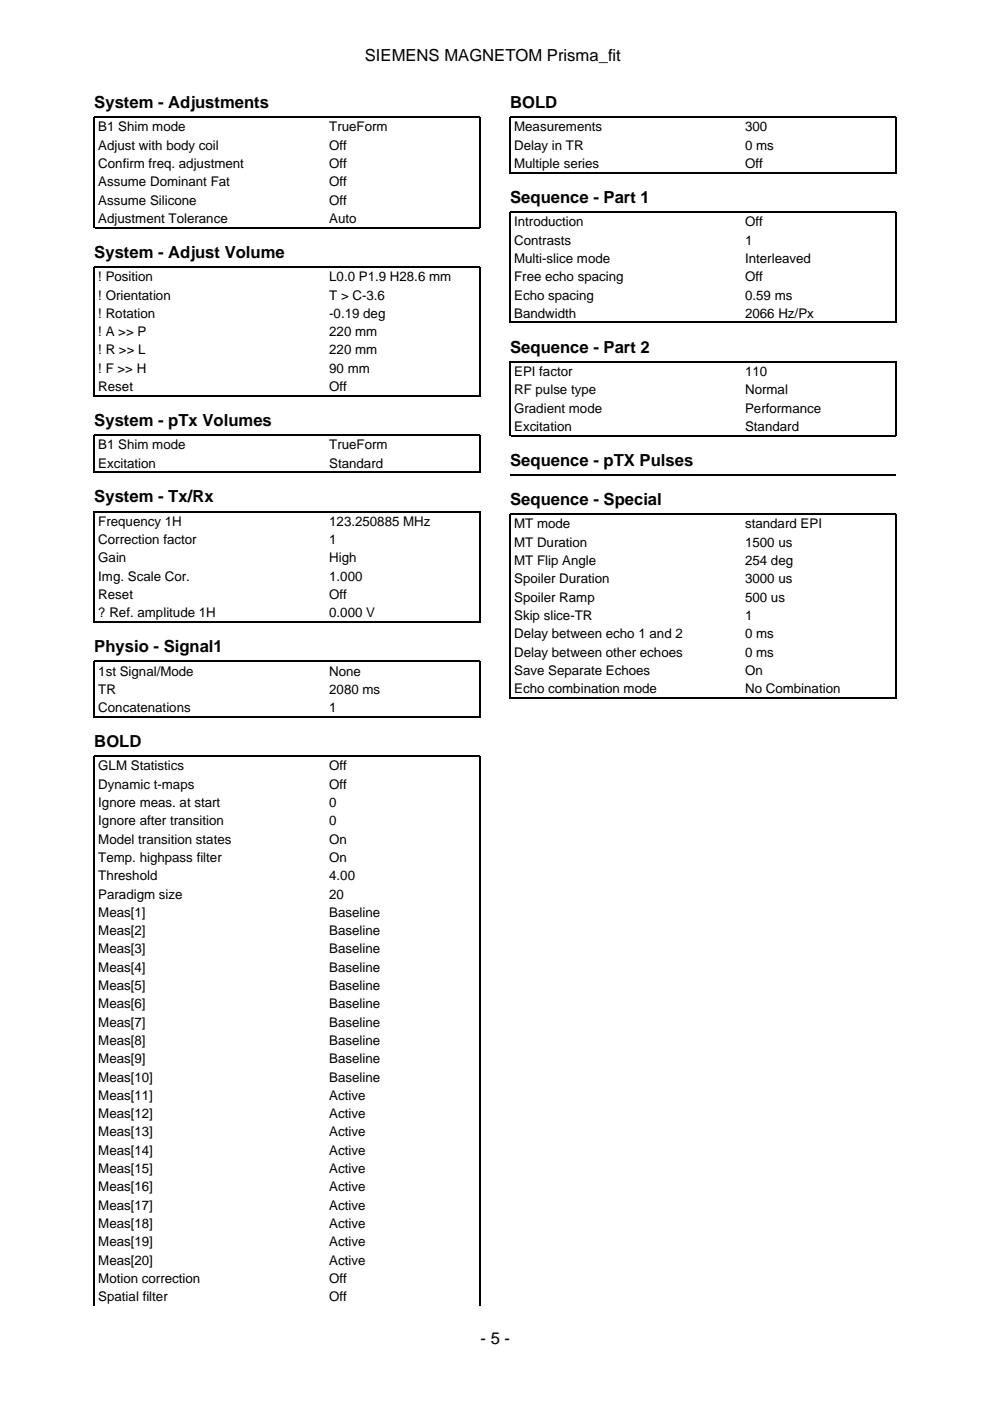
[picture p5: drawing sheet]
<svg xmlns="http://www.w3.org/2000/svg" width="210mm" height="297mm" viewBox="0 0 210 297" stroke-linecap="round" stroke-linejoin="round" font-family="sans-serif">
<defs><g id="words">
<g font-size="3.5">
<text x="77.4" y="12.9">SIEMENS MAGNETOM Prisma_fit</text>
<text x="20" y="22.9">System - Adjustments</text>
<text x="108.2" y="22.9">BOLD</text>
<text x="108.2" y="43">Sequence - Part 1</text>
<text x="20" y="54.7">System - Adjust Volume</text>
<text x="108.2" y="74.8">Sequence - Part 2</text>
<text x="20" y="90.3">System - pTx Volumes</text>
<text x="108.2" y="98.8">Sequence - pTX Pulses</text>
<text x="20" y="106.5">System - Tx/Rx</text>
<text x="108.2" y="107.1">Sequence - Special</text>
<text x="20" y="138.3">Physio - Signal1</text>
<text x="20" y="158.4">BOLD</text>
<text x="101.9" y="284.9">- 5 -</text>
</g>
<g font-size="2.8">
<text x="20.8" y="27.9">B1 Shim mode</text>
<text x="69.8" y="27.9">TrueForm</text>
<text x="109" y="27.9">Measurements</text>
<text x="158" y="27.9">300</text>
<text x="20.8" y="31.7">Adjust with body coil</text>
<text x="20.8" y="35.6">Confirm freq. adjustment</text>
<text x="69.8" y="31.7">Off</text>
<text x="69.8" y="35.6">Off</text>
<text x="109" y="31.7">Delay in TR</text>
<text x="109" y="35.6">Multiple series</text>
<text x="158" y="31.7">0 ms</text>
<text x="158" y="35.6">Off</text>
<text x="20.8" y="39.5">Assume Dominant Fat</text>
<text x="69.8" y="39.5">Off</text>
<text x="20.8" y="43.4">Assume Silicone</text>
<text x="20.8" y="47.3">Adjustment Tolerance</text>
<text x="69.8" y="43.4">Off</text>
<text x="69.8" y="47.3">Auto</text>
<text x="109" y="48">Introduction</text>
<text x="158" y="48">Off</text>
<text x="109" y="51.9">Contrasts</text>
<text x="158" y="51.9">1</text>
<text x="20.8" y="59.6">! Position</text>
<text x="69.8" y="59.6">L0.0 P1.9 H28.6 mm</text>
<text x="109" y="55.7">Multi-slice mode</text>
<text x="109" y="59.6">Free echo spacing</text>
<text x="158" y="55.7">Interleaved</text>
<text x="158" y="59.6">Off</text>
<text x="20.8" y="63.5">! Orientation</text>
<text x="69.8" y="63.5">T &gt; C-3.6</text>
<text x="109" y="63.5">Echo spacing</text>
<text x="158" y="63.5">0.59 ms</text>
<text x="20.8" y="67.4">! Rotation</text>
<text x="20.8" y="71.3">! A &gt;&gt; P</text>
<text x="69.8" y="67.4">-0.19 deg</text>
<text x="69.8" y="71.3">220 mm</text>
<text x="109" y="67.4">Bandwidth</text>
<text x="158" y="67.4">2066 Hz/Px</text>
<text x="20.8" y="75.1">! R &gt;&gt; L</text>
<text x="69.8" y="75.1">220 mm</text>
<text x="20.8" y="79">! F &gt;&gt; H</text>
<text x="20.8" y="82.9">Reset</text>
<text x="69.8" y="79">90 mm</text>
<text x="69.8" y="82.9">Off</text>
<text x="109" y="79.7">EPI factor</text>
<text x="109" y="83.6">RF pulse type</text>
<text x="158" y="79.7">110</text>
<text x="158" y="83.6">Normal</text>
<text x="109" y="87.5">Gradient mode</text>
<text x="158" y="87.5">Performance</text>
<text x="20.8" y="95.2">B1 Shim mode</text>
<text x="69.8" y="95.2">TrueForm</text>
<text x="109" y="91.4">Excitation</text>
<text x="158" y="91.4">Standard</text>
<text x="20.8" y="99.1">Excitation</text>
<text x="69.8" y="99.1">Standard</text>
<text x="20.8" y="111.5">Frequency 1H</text>
<text x="69.8" y="111.5">123.250885 MHz</text>
<text x="109" y="112">MT mode</text>
<text x="158" y="112">standard EPI</text>
<text x="20.8" y="115.4">Correction factor</text>
<text x="20.8" y="119.2">Gain</text>
<text x="69.8" y="115.4">1</text>
<text x="69.8" y="119.2">High</text>
<text x="109" y="115.9">MT Duration</text>
<text x="109" y="119.8">MT Flip Angle</text>
<text x="158" y="115.9">1500 us</text>
<text x="158" y="119.8">254 deg</text>
<text x="20.8" y="123.1">Img. Scale Cor.</text>
<text x="69.8" y="123.1">1.000</text>
<text x="109" y="123.7">Spoiler Duration</text>
<text x="158" y="123.7">3000 us</text>
<text x="20.8" y="127">Reset</text>
<text x="20.8" y="130.9">? Ref. amplitude 1H</text>
<text x="69.8" y="127">Off</text>
<text x="69.8" y="130.9">0.000 V</text>
<text x="109" y="127.6">Spoiler Ramp</text>
<text x="109" y="131.4">Skip slice-TR</text>
<text x="158" y="127.6">500 us</text>
<text x="158" y="131.4">1</text>
<text x="109" y="135.3">Delay between echo 1 and 2</text>
<text x="158" y="135.3">0 ms</text>
<text x="20.8" y="143.2">1st Signal/Mode</text>
<text x="69.8" y="143.2">None</text>
<text x="109" y="139.2">Delay between other echoes</text>
<text x="109" y="143.1">Save Separate Echoes</text>
<text x="158" y="139.2">0 ms</text>
<text x="158" y="143.1">On</text>
<text x="20.8" y="147.1">TR</text>
<text x="69.8" y="147.1">2080 ms</text>
<text x="109" y="147">Echo combination mode</text>
<text x="158" y="147">No Combination</text>
<text x="20.8" y="151">Concatenations</text>
<text x="69.8" y="151">1</text>
<text x="20.8" y="163.3">GLM Statistics</text>
<text x="20.8" y="167.2">Dynamic t-maps</text>
<text x="69.8" y="163.3">Off</text>
<text x="69.8" y="167.2">Off</text>
<text x="20.8" y="171.1">Ignore meas. at start</text>
<text x="69.8" y="171.1">0</text>
<text x="20.8" y="175">Ignore after transition</text>
<text x="20.8" y="178.9">Model transition states</text>
<text x="69.8" y="175">0</text>
<text x="69.8" y="178.9">On</text>
<text x="20.8" y="182.7">Temp. highpass filter</text>
<text x="69.8" y="182.7">On</text>
<text x="20.8" y="186.6">Threshold</text>
<text x="20.8" y="190.5">Paradigm size</text>
<text x="69.8" y="186.6">4.00</text>
<text x="69.8" y="190.5">20</text>
<text x="20.8" y="194.4">Meas[1]</text>
<text x="69.8" y="194.4">Baseline</text>
<text x="20.8" y="198.3">Meas[2]</text>
<text x="20.8" y="202.1">Meas[3]</text>
<text x="69.8" y="198.3">Baseline</text>
<text x="69.8" y="202.1">Baseline</text>
<text x="20.8" y="206">Meas[4]</text>
<text x="20.8" y="209.9">Meas[5]</text>
<text x="69.8" y="206">Baseline</text>
<text x="69.8" y="209.9">Baseline</text>
<text x="20.8" y="213.8">Meas[6]</text>
<text x="69.8" y="213.8">Baseline</text>
<text x="20.8" y="217.7">Meas[7]</text>
<text x="20.8" y="221.5">Meas[8]</text>
<text x="69.8" y="217.7">Baseline</text>
<text x="69.8" y="221.5">Baseline</text>
<text x="20.8" y="225.4">Meas[9]</text>
<text x="69.8" y="225.4">Baseline</text>
<text x="20.8" y="229.3">Meas[10]</text>
<text x="20.8" y="233.2">Meas[11]</text>
<text x="69.8" y="229.3">Baseline</text>
<text x="69.8" y="233.2">Active</text>
<text x="20.8" y="237.1">Meas[12]</text>
<text x="69.8" y="237.1">Active</text>
<text x="20.8" y="240.9">Meas[13]</text>
<text x="20.8" y="244.8">Meas[14]</text>
<text x="69.8" y="240.9">Active</text>
<text x="69.8" y="244.8">Active</text>
<text x="20.8" y="248.7">Meas[15]</text>
<text x="69.8" y="248.7">Active</text>
<text x="20.8" y="252.6">Meas[16]</text>
<text x="20.8" y="256.5">Meas[17]</text>
<text x="69.8" y="252.6">Active</text>
<text x="69.8" y="256.5">Active</text>
<text x="20.8" y="260.3">Meas[18]</text>
<text x="69.8" y="260.3">Active</text>
<text x="20.8" y="264.2">Meas[19]</text>
<text x="20.8" y="268.1">Meas[20]</text>
<text x="69.8" y="264.2">Active</text>
<text x="69.8" y="268.1">Active</text>
<text x="20.8" y="272">Motion correction</text>
<text x="20.8" y="275.9">Spatial filter</text>
<text x="69.8" y="272">Off</text>
<text x="69.8" y="275.9">Off</text>
</g>
</g></defs>
<g fill="none" stroke="#000" stroke-width=".26">
<path d="M108.2 36.8v-12h81.8v12M108.3 36.6h81.6M20 48.4v-23.6h81.8v23.6M20.1 48.3h81.6M108.2 68.5v-23.5h81.8v23.5M108.3 68.4h81.6M20 84v-27.4h81.8v27.4M20.1 83.9h81.6M108.2 92.5v-15.8h81.8v15.8M108.3 92.4h81.6M20 100.3v-8.1h81.8v8.1M20.1 100.1h81.6"/>
<path d="M108.2 100.7h81.8M20 132v-23.5h81.8v23.5M20.1 131.9h81.6M20 152.1v-11.9h81.8v11.9M20.1 152h81.6M108.2 148.1v-39.1h81.8v39.1M108.3 148h81.6M20 276.7v-116.4h81.8v116.4"/>
</g>
<use href="#words"/>
</svg>
